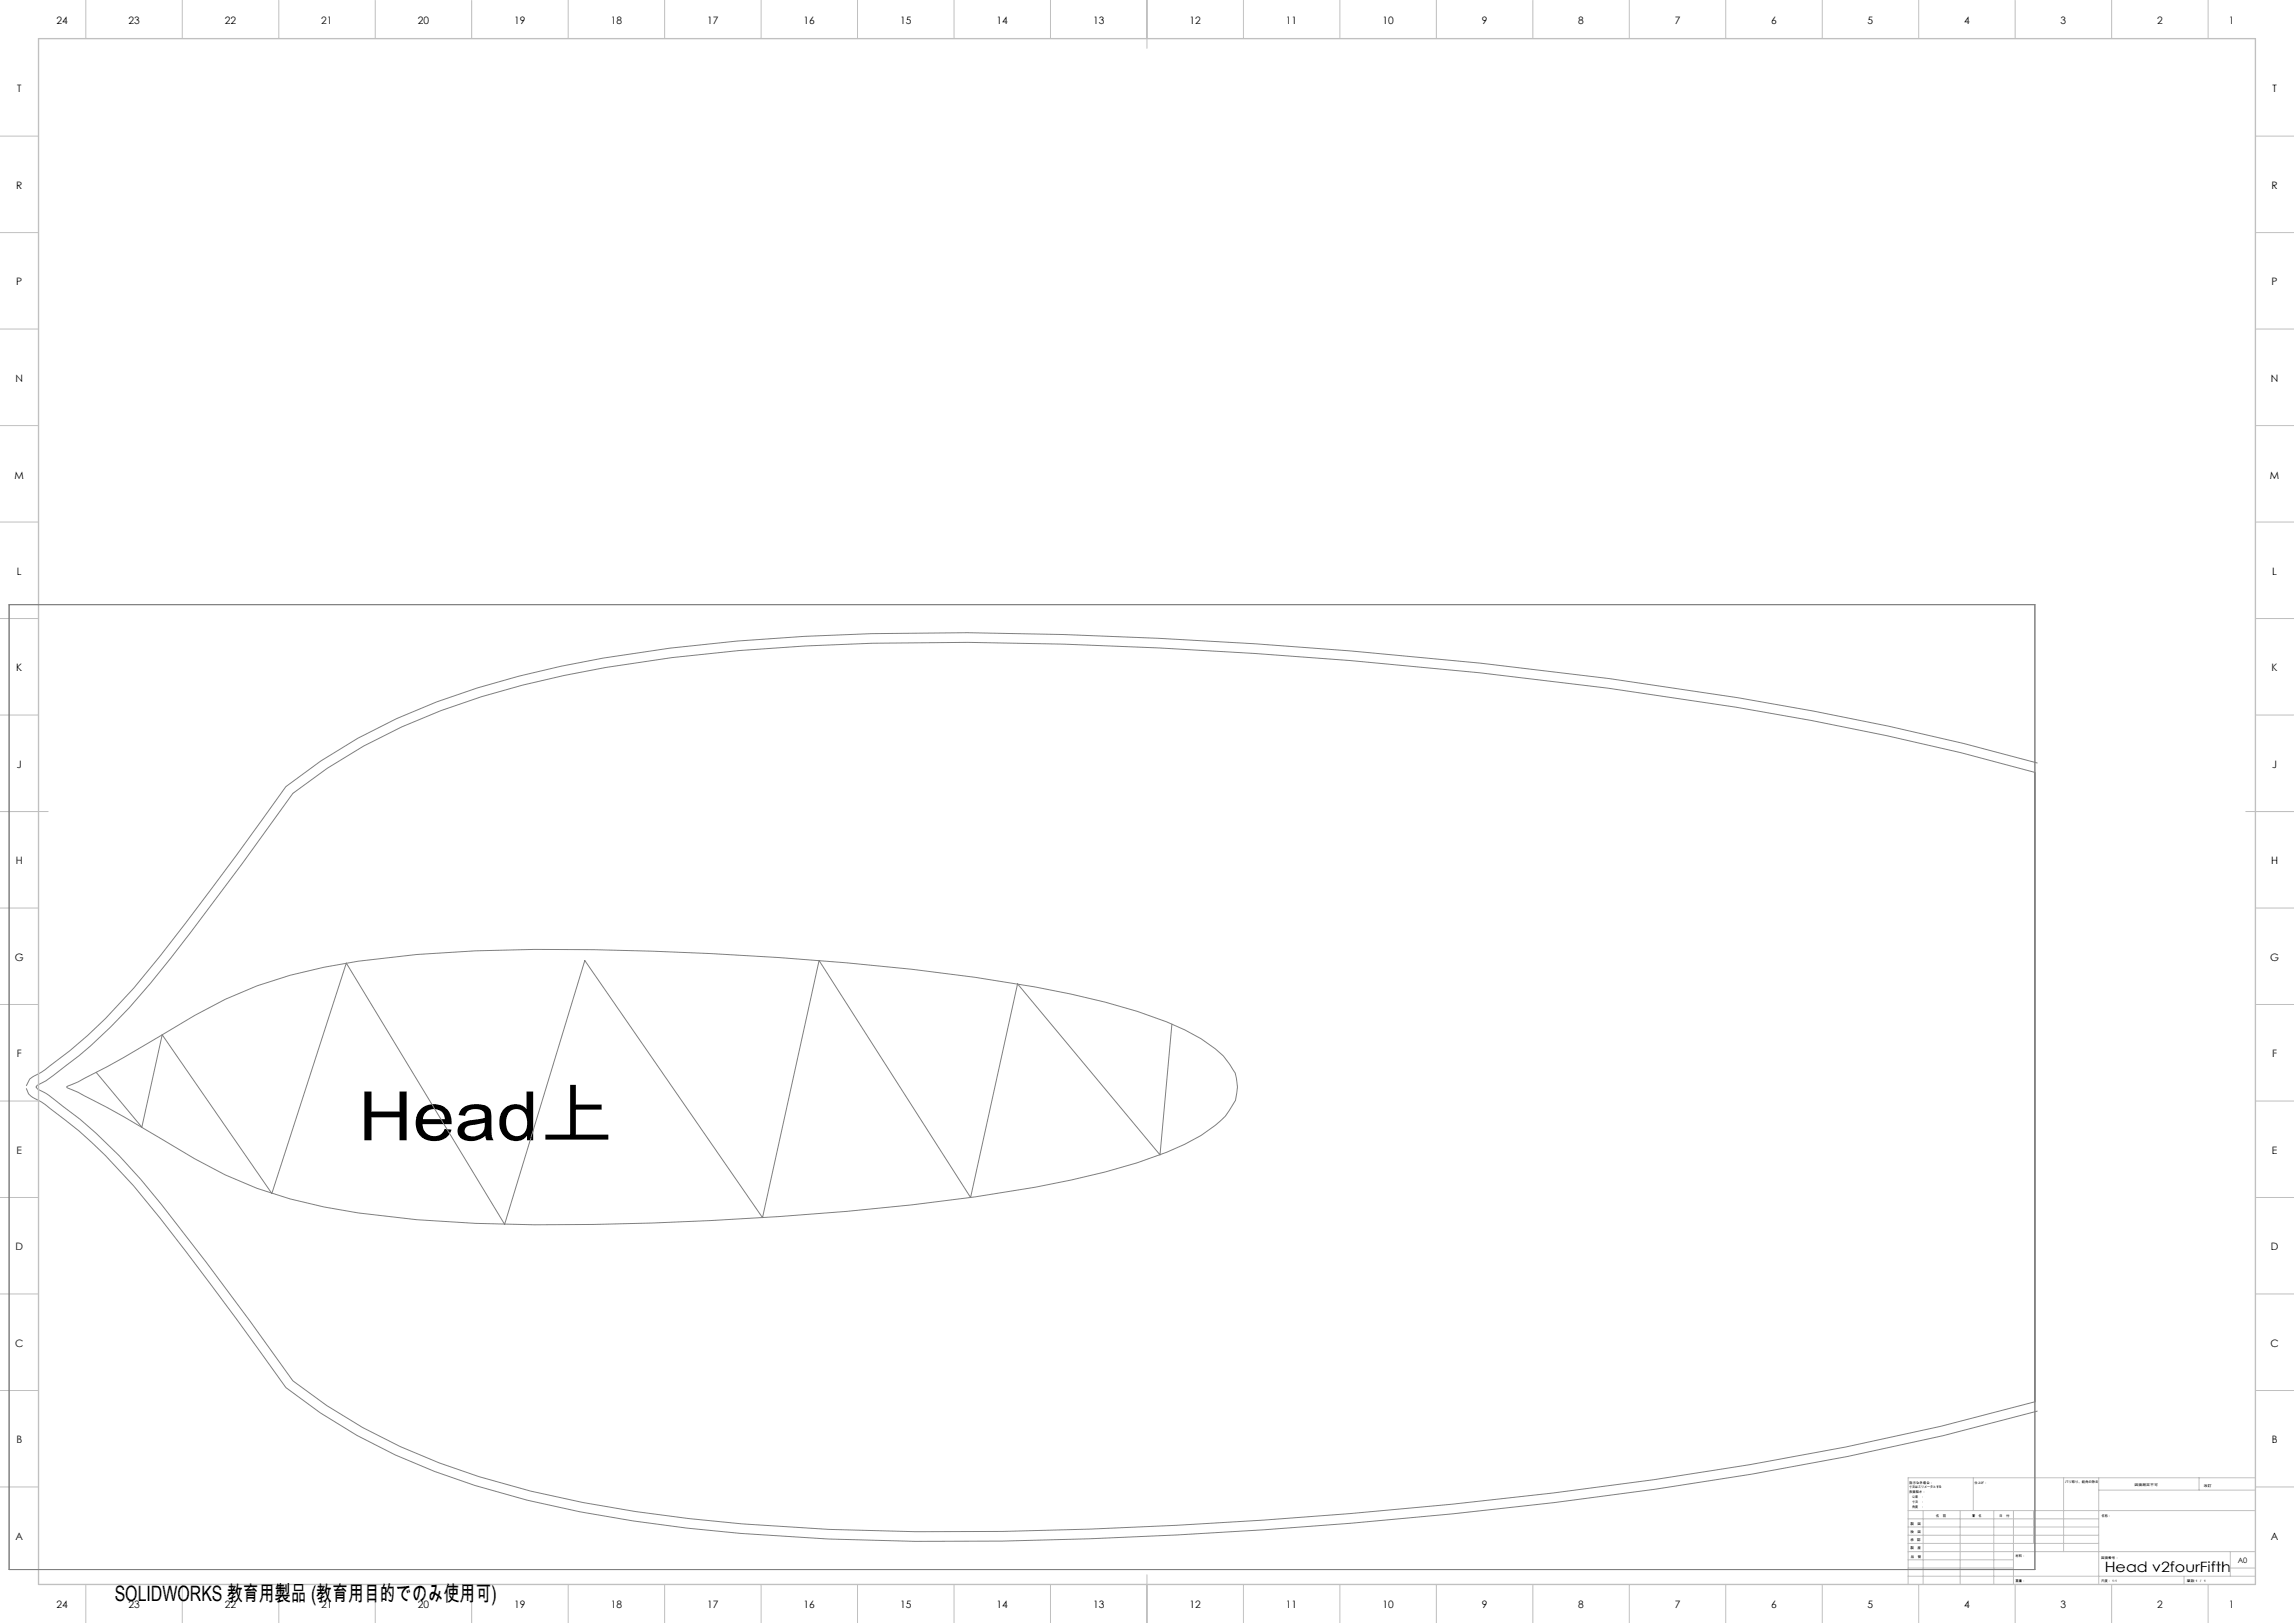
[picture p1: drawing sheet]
<svg xmlns="http://www.w3.org/2000/svg" width="1189mm" height="841mm" viewBox="0 0 1189 841" stroke-linecap="round" stroke-linejoin="round" font-family="sans-serif">
<defs><g id="words">
<text font-size="35.3" x="186" y="591">Head上</text>
<text font-size="11" x="59" y="830">SOLIDWORKS 教育用製品 (教育用目的でのみ使用可)</text>
<text font-size="7.4" x="1091" y="815">Head v2fourFifth</text>
<g font-size="5.3">
<text x="29" y="12">24</text>
<text x="67" y="12">23</text>
<text x="117" y="12">22</text>
<text x="167" y="12">21</text>
<text x="217" y="12">20</text>
<text x="267" y="12">19</text>
<text x="317" y="12">18</text>
<text x="367" y="12">17</text>
<text x="417" y="12">16</text>
<text x="467" y="12">15</text>
<text x="517" y="12">14</text>
<text x="567" y="12">13</text>
<text x="617" y="12">12</text>
<text x="667" y="12">11</text>
<text x="717" y="12">10</text>
<text x="768" y="12">9</text>
<text x="818" y="12">8</text>
<text x="868" y="12">7</text>
<text x="918" y="12">6</text>
<text x="968" y="12">5</text>
<text x="1018" y="12">4</text>
<text x="1068" y="12">3</text>
<text x="1118" y="12">2</text>
<text x="1155" y="12">1</text>
<text x="9" y="48">T</text>
<text x="1178" y="48">T</text>
<text x="8" y="98">R</text>
<text x="1177" y="98">R</text>
<text x="8" y="148">P</text>
<text x="1177" y="148">P</text>
<text x="8" y="198">N</text>
<text x="1177" y="198">N</text>
<text x="8" y="248">M</text>
<text x="1177" y="248">M</text>
<text x="9" y="298">L</text>
<text x="1178" y="298">L</text>
<text x="8" y="348">K</text>
<text x="1177" y="348">K</text>
<text x="9" y="398">J</text>
<text x="1178" y="398">J</text>
<text x="8" y="448">H</text>
<text x="1177" y="448">H</text>
<text x="8" y="498">G</text>
<text x="1177" y="498">G</text>
<text x="9" y="548">F</text>
<text x="1178" y="548">F</text>
<text x="9" y="598">E</text>
<text x="1178" y="598">E</text>
<text x="8" y="648">D</text>
<text x="1177" y="648">D</text>
<text x="8" y="698">C</text>
<text x="1177" y="698">C</text>
<text x="8" y="748">B</text>
<text x="1177" y="748">B</text>
<text x="8" y="798">A</text>
<text x="1177" y="798">A</text>
<text x="29" y="833">24</text>
<text x="67" y="833">23</text>
<text x="117" y="833">22</text>
<text x="167" y="833">21</text>
<text x="217" y="833">20</text>
<text x="267" y="833">19</text>
<text x="317" y="833">18</text>
<text x="367" y="833">17</text>
<text x="417" y="833">16</text>
<text x="467" y="833">15</text>
<text x="517" y="833">14</text>
<text x="567" y="833">13</text>
<text x="617" y="833">12</text>
<text x="667" y="833">11</text>
<text x="717" y="833">10</text>
<text x="768" y="833">9</text>
<text x="818" y="833">8</text>
<text x="868" y="833">7</text>
<text x="918" y="833">6</text>
<text x="968" y="833">5</text>
<text x="1018" y="833">4</text>
<text x="1068" y="833">3</text>
<text x="1118" y="833">2</text>
<text x="1155" y="833">1</text>
</g>
<text font-size="3.9" x="1160" y="810">A0</text>
<g font-size="1.7">
<text x="990" y="769">指示なき場合：</text>
<text x="990" y="771">寸法はミリメータとする</text>
<text x="990" y="774">表面粗さ：</text>
<text x="1023" y="769">仕上げ：</text>
<text x="1070" y="769">バリ取り、鋭角の除去</text>
<text x="1106" y="770">図面測定不可</text>
<text x="1142" y="770">改訂</text>
<text x="990" y="776">公差　：</text>
<text x="990" y="779">寸法　：</text>
<text x="990" y="781">角度　：</text>
<text x="990" y="790">製　図</text>
<text x="1003" y="786">名　前</text>
<text x="1019" y="786">署　名</text>
<text x="1036" y="786">日　付</text>
<text x="1089" y="786">名称：</text>
<text x="990" y="794">検　図</text>
<text x="990" y="799">承　認</text>
<text x="990" y="803">製　産</text>
<text x="990" y="807">品　管</text>
<text x="1045" y="807">材料：</text>
<text x="1089" y="808">図面番号：</text>
<text x="1045" y="820">重量：</text>
<text x="1089" y="820">尺度： 1:1</text>
<text x="1133" y="820">葉数 1 ／ 1</text>
</g>
</g></defs>
<path d="M5 313h1050v500h-1050zM1056 395a1530 1530 0 0 0-222-43 2810 2810 0 0 0-333-24 1113 1113 0 0 0-188 13 406 406 0 0 0-128 42l-19 11-18 14-25 35a1436 1436 0 0 1-54 69 227 227 0 0 1-50 45h-1a8 8 0 0 0-4 6M1055 400a1523 1523 0 0 0-222-43 2809 2809 0 0 0-331-24 1106 1106 0 0 0-188 13 401 401 0 0 0-126 41l-18 11-18 13a1411 1411 0 0 1-85 111 227 227 0 0 1-46 39l-2 2 3 3a281 281 0 0 1 62 58l23 30 45 62a311 311 0 0 0 123 57 777 777 0 0 0 155 19 2395 2395 0 0 0 322-13 2037 2037 0 0 0 254-40l49-13M607 531l-6 67-74-88-24 111-78-123-30 133-92-133-41 136-83-135-38 119-57-82-10 48-24-28M14 564a8 8 0 0 0 4 5 190 190 0 0 1 37 30 664 664 0 0 1 55 67l38 53a291 291 0 0 0 98 51 626 626 0 0 0 138 25 1616 1616 0 0 0 226 0 2582 2582 0 0 0 348-40l49-11 49-13M35 563l12-6a693 693 0 0 0 54-31 220 220 0 0 1 85-28 848 848 0 0 1 152-5 1477 1477 0 0 1 199 18 332 332 0 0 1 77 23 53 53 0 0 1 25 20 19 19 0 0 1-2 22 51 51 0 0 1-23 17 266 266 0 0 1-59 18 1225 1225 0 0 1-187 21 1268 1268 0 0 1-152 0 315 315 0 0 1-83-16l-16-7-16-9a727 727 0 0 0-61-34l-5-2z" fill="none" stroke="#808080" stroke-width=".52"/>
<g fill="none" stroke="#c0c0c0" stroke-width=".52">
<path d="M44 0v20M94 0v20M144 0v20M194 0v20M244 0v20M294 0v20M344 0v20M394 0v20M444 0v20M494 0v20M544 0v20M594 0v25"/>
<path d="M644 0v20M694 0v20M744 0v20M794 0v20M844 0v20M894 0v20M944 0v20M994 0v20M1044 0v20M1094 0v20M1144 0v20M0 71h20"/>
<path d="M1169 71h20M0 121h20M1169 121h20M0 171h20M1169 171h20M0 221h20M1169 221h20M0 271h20M1169 271h20M0 321h20M1169 321h20M0 371h20"/>
<path d="M1169 371h20M0 421h25M1164 421h25M0 471h20M1169 471h20M0 521h20M1169 521h20M0 571h20M1169 571h20M0 621h20M1169 621h20M0 671h20"/>
<path d="M1169 671h20M0 721h20M1169 721h20M0 771h20M1023 766v17M1070 766v38M1088 766v55M1088 772h81M1140 766v6M1169 766h-180v55M1169 771h20M989 783h180"/>
<path d="M989 800h99M989 796h99M989 791h99M989 787h99M997 783v38M1016 783v38M1033 783v38M1044 783v38M1054 783v17M594 816v25M989 817h180M989 813h55"/>
<path d="M989 808h55M989 804h180M1132 817v4M1156 813h13M1156 804v13M44 821v20M94 821v20M144 821v20M194 821v20M244 821v20M294 821v20M344 821v20"/>
<path d="M394 821v20M444 821v20M494 821v20M544 821v20M644 821v20M694 821v20M744 821v20M794 821v20M844 821v20M894 821v20M944 821v20M994 821v20"/>
<path d="M1044 821v20M1094 821v20M1144 821v20"/>
</g>
<path d="M20 20h1149v801h-1149z" fill="none" stroke="#c0c0c0" stroke-width=".7"/>
<use href="#words"/>
</svg>
